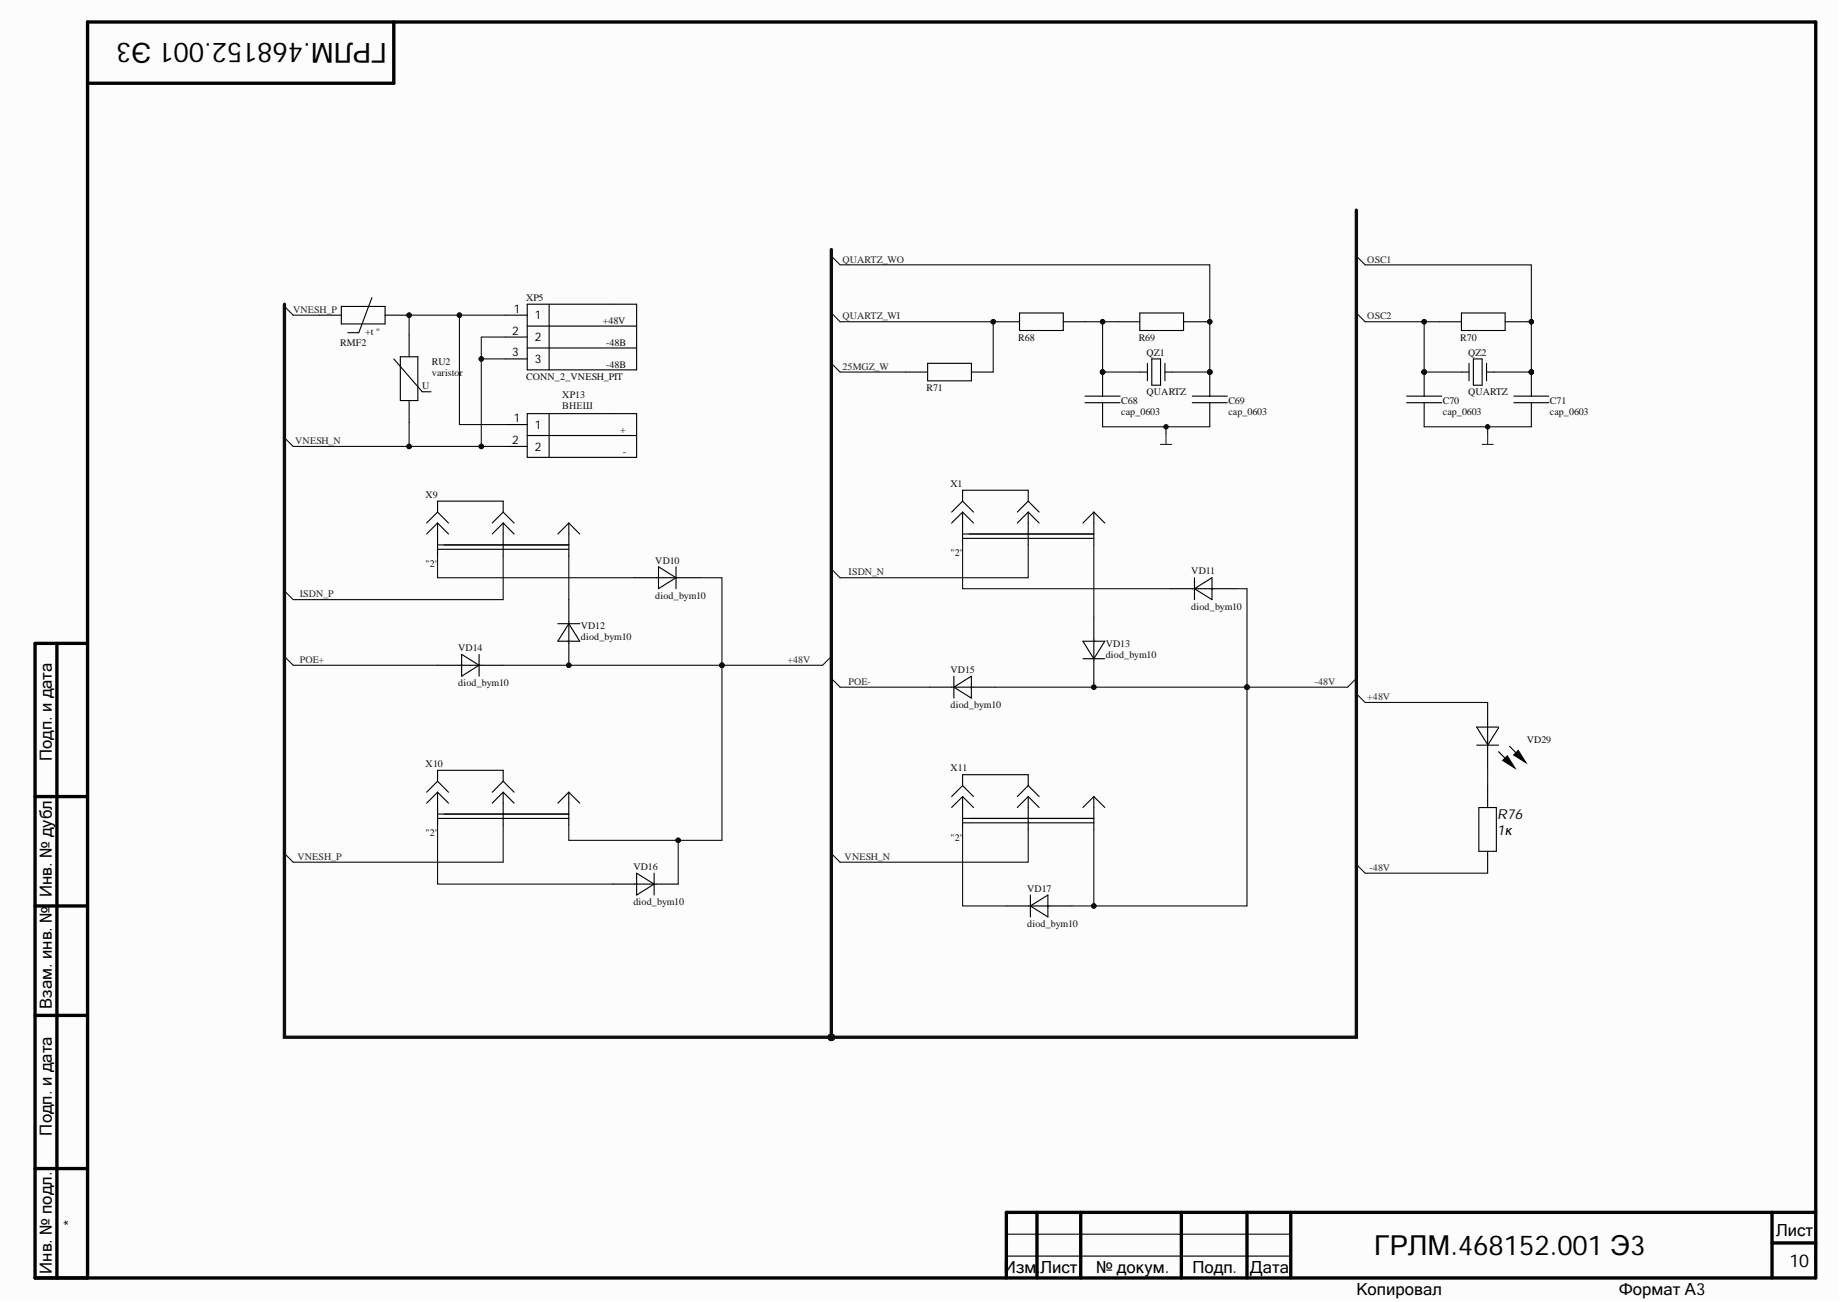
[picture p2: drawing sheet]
<svg xmlns="http://www.w3.org/2000/svg" width="420mm" height="297mm" viewBox="0 0 420 297" stroke-linecap="round" stroke-linejoin="round" font-family="sans-serif">
<defs><g id="words">
<g font-size="6.3">
<text x="88.2" y="9.8" transform="rotate(-180 88.2 9.8)">ГРЛМ.468152.001 Э3</text>
<text x="313.6" y="286.3">ГРЛМ.468152.001 Э3</text>
</g>
<text font-size="4.1" x="408.3" y="289">10</text>
<g font-size="3.8">
<text x="11.8" y="173.7" transform="rotate(-90 11.8 173.7)">Подп. и дата</text>
<text x="11.8" y="204.7" transform="rotate(-90 11.8 204.7)">Инв. № дубл.</text>
<text x="11.8" y="230.2" transform="rotate(-90 11.8 230.2)">Взам. инв. №</text>
<text x="11.8" y="259.1" transform="rotate(-90 11.8 259.1)">Подп. и дата</text>
<text x="17.3" y="279.7" transform="rotate(-90 17.3 279.7)">*</text>
<text x="405.3" y="281.9">Лист</text>
<text x="11.8" y="290.6" transform="rotate(-90 11.8 290.6)">Инв. № подл.</text>
<text x="229" y="290.5">Изм.</text>
<text x="237.4" y="290.5">Лист</text>
<text x="250.1" y="290.5">№ докум.</text>
<text x="272.1" y="290.5">Подп.</text>
<text x="285.2" y="290.5">Дата</text>
<text x="309.5" y="295.4">Копировал</text>
<text x="369.3" y="295.4">Формат А3</text>
</g>
<text font-size="3.2" x="341.6" y="190.5">1к</text>
<text font-size="3.2" fill="#0e0e0e" x="341.6" y="186.9">R76</text>
<g font-size="2.7">
<text x="117.2" y="71.4">1</text>
<text x="116.9" y="76.3">2</text>
<text x="122" y="77.9">2</text>
<text x="122" y="72.9">1</text>
<text x="116.9" y="81.3">3</text>
<text x="122" y="82.9">3</text>
<text x="116.9" y="101.3">2</text>
<text x="117.2" y="96.3">1</text>
<text x="122" y="97.8">1</text>
<text x="122" y="102.8">2</text>
</g>
<g font-size="2.3" fill="#262626">
<text x="192.2" y="59.9">QUARTZ_WO</text>
<text x="311.9" y="59.9">OSC1</text>
<text x="66.9" y="71.4">VNESH_P</text>
<text x="192.2" y="72.9">QUARTZ_WI</text>
<text x="311.9" y="72.9">OSC2</text>
<text x="192.2" y="84.4">25MGZ_W</text>
<text x="67.4" y="101.4">VNESH_N</text>
<text x="193.6" y="131.3">ISDN_N</text>
<text x="68.4" y="136.3">ISDN_P</text>
<text x="68.4" y="151.3">POE+</text>
<text x="179.7" y="151.3">+48V</text>
<text x="193.6" y="156.3">POE-</text>
<text x="299.9" y="156.3">-48V</text>
<text x="311.9" y="159.8">+48V</text>
<text x="67.9" y="196.2">VNESH_P</text>
<text x="192.7" y="196.2">VNESH_N</text>
<text x="312.5" y="198.7">-48V</text>
</g>
<g font-size="2.3" fill="#0e0e0e">
<text x="120" y="68.6">XP5</text>
<text x="83.3" y="76.4">+t</text>
<text x="137.5" y="73.9">+48V</text>
<text x="232.3" y="77.7">R68</text>
<text x="259.8" y="77.7">R69</text>
<text x="333.2" y="77.7">R70</text>
<text x="77.6" y="79">RMF2</text>
<text x="98.5" y="83.2">RU2</text>
<text x="138.3" y="78.9">-48B</text>
<text x="138.3" y="83.9">-48B</text>
<text x="261.6" y="81.2">QZ1</text>
<text x="334.9" y="81.2">QZ2</text>
<text x="96.3" y="88.9">U</text>
<text x="98.5" y="85.7">varistor</text>
<text x="120" y="86.7">CONN_2_VNESH_PIT</text>
<text x="211.4" y="89.2">R71</text>
<text x="128.3" y="90.9">XP13</text>
<text x="128.3" y="93.4">ВНЕШ</text>
<text x="255.8" y="92.1">C68</text>
<text x="255.8" y="94.7">cap_0603</text>
<text x="261.6" y="90.2">QUARTZ</text>
<text x="280.3" y="92.1">C69</text>
<text x="280.3" y="94.7">cap_0603</text>
<text x="329.2" y="92.1">C70</text>
<text x="329.2" y="94.7">cap_0603</text>
<text x="334.9" y="90.2">QUARTZ</text>
<text x="353.6" y="92.1">C71</text>
<text x="353.6" y="94.7">cap_0603</text>
<text x="141.5" y="98.8">+</text>
<text x="142.1" y="103.9">-</text>
<text x="97.1" y="113.6">X9</text>
<text x="216.9" y="111.1">X1</text>
<text x="97.1" y="129.3">&quot;2&quot;</text>
<text x="149.5" y="128.6">VD10</text>
<text x="216.9" y="126.9">&quot;2&quot;</text>
<text x="271.8" y="131">VD11</text>
<text x="149.5" y="136.6">diod_bym10</text>
<text x="132.5" y="143.5">VD12</text>
<text x="271.8" y="139.1">diod_bym10</text>
<text x="104.5" y="148.5">VD14</text>
<text x="132.5" y="146.1">diod_bym10</text>
<text x="252.3" y="147.6">VD13</text>
<text x="216.9" y="153.5">VD15</text>
<text x="252.3" y="150.1">diod_bym10</text>
<text x="104.5" y="156.6">diod_bym10</text>
<text x="216.9" y="161.5">diod_bym10</text>
<text x="348.4" y="169.6">VD29</text>
<text x="97.1" y="175">X10</text>
<text x="216.9" y="176">X11</text>
<text x="97.1" y="190.8">&quot;2&quot;</text>
<text x="216.9" y="191.8">&quot;2&quot;</text>
<text x="144.5" y="198.5">VD16</text>
<text x="234.4" y="203.5">VD17</text>
<text x="144.5" y="206.5">diod_bym10</text>
<text x="234.4" y="211.5">diod_bym10</text>
</g>
<text font-size="1.4" fill="#0e0e0e" x="85.9" y="75.6">о</text>
</g></defs>
<g fill="#fcfcfc">
<path d="M0 0h419.3v296.5h-419.3z" fill-rule="evenodd"/>
<path d="M0 0h419.3v296.5h-419.3z" fill-rule="evenodd"/>
</g>
<g fill="none" stroke="#000" stroke-width=".76">
<path d="M89.8 5v14h-69.8M13 146.8v144.8M20 146.8h-12v144.8h406.3v-286.6h-394.3v286.6M8 181.7h12M8 206.7h12M8 231.7h12M8 266.6h12M236.6 276.6v15M246.6 276.6v15M269.5 276.6v15M284.5 276.6v15M294.5 276.6v15"/>
<path d="M404.3 276.6v15M414.3 276.6h-184.7v15M404.3 283.6h10"/>
</g>
<g fill="none" stroke="#000" stroke-width=".25">
<path d="M260.1 84.9h1.7M261.8 82.9v4M262.8 81.9h2v6h-2zM265.8 84.9h1.7M265.8 82.9v4M99.8 116.8v-2.5h15v2.5M99.8 119.3v7.5M99.8 116.8l-2.5 2.5M99.8 116.8l2.5 2.5M99.8 119.3l-2.5 2.5M99.8 119.3l2.5 2.5M114.8 119.3v7.5"/>
<path d="M114.8 116.8l-2.5 2.5M114.8 116.8l2.5 2.5M114.8 119.3l-2.5 2.5M114.8 119.3l2.5 2.5M129.8 119.3v7.5M129.8 119.3l-2.5 2.5M129.8 119.3l2.5 2.5M219.6 114.3v-2.5h15v2.5M219.6 116.8v7.5M219.6 114.3l-2.5 2.5M219.6 114.3l2.5 2.5M219.6 116.8l-2.5 2.5"/>
<path d="M219.6 116.8l2.5 2.5M234.6 116.8v7.5M234.6 114.3l-2.5 2.5M234.6 114.3l2.5 2.5M234.6 116.8l-2.5 2.5M234.6 116.8l2.5 2.5M249.6 116.8v7.5M249.6 116.8l-2.5 2.5M249.6 116.8l2.5 2.5M99.8 124.3h30M99.8 125.3h30M129.8 136.8v15"/>
<path d="M144.7 131.8h15M150.2 129.3l4 2.5-4 2.5zM154.2 129.3v5M219.6 121.8h30M219.6 122.8h30M267 134.3h15M272.5 134.3l4-2.5v5zM272.5 131.8v5M99.8 151.8h15M105.3 149.3l4 2.5-4 2.5zM109.3 149.3v5M127.3 142.3h5"/>
<path d="M129.8 142.3l2.5 4h-5zM212.1 156.8h15M217.6 156.8l4-2.5v5zM217.6 154.3v5M247.1 146.3h5l-2.5 4zM247.1 150.3h5M249.6 140.8v15M99.8 178.2v-2.5h15v2.5M99.8 178.2l-2.5 2.5M99.8 178.2l2.5 2.5M114.8 178.2l-2.5 2.5M114.8 178.2l2.5 2.5"/>
<path d="M219.6 179.2v-2.5h15v2.5M219.6 179.2l-2.5 2.5M219.6 179.2l2.5 2.5M234.6 179.2l-2.5 2.5M234.6 179.2l2.5 2.5M99.8 180.7v7.5M99.8 180.7l-2.5 2.5M99.8 180.7l2.5 2.5M99.8 185.7h30M99.8 186.7h30M114.8 180.7v7.5M114.8 180.7l-2.5 2.5"/>
<path d="M114.8 180.7l2.5 2.5M129.8 180.7v7.5M129.8 180.7l-2.5 2.5M129.8 180.7l2.5 2.5M145.2 199.2l4 2.5-4 2.5zM149.2 199.2v5M219.6 186.7h30M219.6 181.7v7.5M219.6 181.7l-2.5 2.5M219.6 181.7l2.5 2.5M219.6 187.7h30M234.6 181.7v7.5"/>
<path d="M234.6 181.7l-2.5 2.5M234.6 181.7l2.5 2.5M249.6 181.7v7.5M249.6 181.7l-2.5 2.5M249.6 181.7l2.5 2.5M139.8 201.7h14.9M229.6 206.7h15M235.1 206.7l4-2.5v5zM235.1 204.2v5M229.6 281.6h64.9M229.6 286.6h64.9"/>
</g>
<path d="M64.9 69.9l2 2M64.9 99.9l2 2M64.9 134.8l2 2M189.7 129.8l2 2M64.9 149.8l2 2M189.7 149.8l-2 2M189.7 154.8l2 2M309.5 154.8l-2 2M64.9 194.7l2 2M189.7 194.7l2 2" fill="none" stroke="#0e0e0e" stroke-width=".25"/>
<circle cx="251.6" cy="84.9" r=".51" fill="#0e0e0e"/>
<circle cx="251.6" cy="84.9" r=".51" fill="none" stroke="#0e0e0e" stroke-width=".23"/>
<path d="M247.6 91.9h8M247.6 90.4h8M251.6 84.9v5.5M251.6 91.9v5.5" fill="none" stroke="#000" stroke-width=".25"/>
<circle cx="251.6" cy="84.9" r=".51" fill="#0e0e0e"/>
<circle cx="251.6" cy="84.9" r=".51" fill="none" stroke="#0e0e0e" stroke-width=".23"/>
<circle cx="276" cy="84.9" r=".51" fill="#0e0e0e"/>
<circle cx="276" cy="84.9" r=".51" fill="none" stroke="#0e0e0e" stroke-width=".23"/>
<path d="M272 91.9h8M272 90.4h8M276 84.9v5.5M276 91.9v5.5" fill="none" stroke="#000" stroke-width=".25"/>
<circle cx="276" cy="84.9" r=".51" fill="#0e0e0e"/>
<circle cx="276" cy="84.9" r=".51" fill="none" stroke="#0e0e0e" stroke-width=".23"/>
<g fill="none" stroke="#000" stroke-width=".25">
<path d="M227.6 73.4h5M232.6 71.4h10v4h-10zM242.6 73.4h5M255.1 73.4h5M260.1 71.4h9.9v4h-9.9zM270 73.4h5M206.6 84.9h5M211.6 82.9h10v4h-10zM221.6 84.9h5M333.4 84.9h1.8M335.2 82.9v4M336.2 81.9h2v6h-2z"/>
<path d="M339.2 84.9h1.7M339.2 82.9v4"/>
</g>
<path d="M266 98.9v2.5M264.8 101.4h2.5" fill="none" stroke="#262626" stroke-width=".25"/>
<path d="M189.7 58.4l2 2M189.7 71.4l2 2M189.7 82.9l2 2" fill="none" stroke="#0e0e0e" stroke-width=".25"/>
<circle cx="324.9" cy="84.9" r=".51" fill="#0e0e0e"/>
<circle cx="324.9" cy="84.9" r=".51" fill="none" stroke="#0e0e0e" stroke-width=".23"/>
<path d="M320.9 91.9h8M320.9 90.4h8M324.9 84.9v5.5M324.9 91.9v5.5" fill="none" stroke="#000" stroke-width=".25"/>
<circle cx="324.9" cy="84.9" r=".51" fill="#0e0e0e"/>
<circle cx="324.9" cy="84.9" r=".51" fill="none" stroke="#0e0e0e" stroke-width=".23"/>
<circle cx="349.4" cy="84.9" r=".51" fill="#0e0e0e"/>
<circle cx="349.4" cy="84.9" r=".51" fill="none" stroke="#0e0e0e" stroke-width=".23"/>
<path d="M345.4 91.9h8M345.4 90.4h8M349.4 84.9v5.5M349.4 91.9v5.5" fill="none" stroke="#000" stroke-width=".25"/>
<circle cx="349.4" cy="84.9" r=".51" fill="#0e0e0e"/>
<circle cx="349.4" cy="84.9" r=".51" fill="none" stroke="#0e0e0e" stroke-width=".23"/>
<g fill="none" stroke="#000" stroke-width=".25">
<path d="M72.9 71.9h5M77.9 69.9h10v4h-10zM84.9 67.9l-3 8h-2.5M87.8 71.9h5M93.3 76.4v5M115.3 76.9h5M115.3 71.9h5M120.3 69.4h24.9v15h-24.9zM120.3 74.4h24.9M120.3 79.4h24.9M125.3 69.4v15M328.4 73.4h5"/>
<path d="M333.4 71.4h10v4h-10zM343.4 73.4h5M89.8 81.9l6.5 7.5h2M91.3 81.4h4v10h-4zM93.3 91.4v5M115.3 81.9h5M115.3 96.9h5M120.3 94.4h24.9v9.9h-24.9zM120.3 99.4h24.9M125.3 94.4v9.9M115.3 101.9h5M336.9 170h5"/>
<path d="M339.4 160.3v14.9M339.4 179.2v5M341.9 165.9h-5l2.5 4M341.9 171.5l2.5 2.5M341.9 166l-2.5 4M342.8 173.5l1.1-1.1 1.7 2.8zM344.4 170.3l2.5 2.4M345.3 172.2l1.1-1 1.7 2.8zM337.4 184.2h4v10h-4zM339.4 194.2v5"/>
</g>
<path d="M339.4 98.9v2.5M338.1 101.4h2.6" fill="none" stroke="#262626" stroke-width=".25"/>
<path d="M309.5 58.4l2 2M309.5 71.4l2 2M99.8 126.8v5h44.9M114.8 126.8v10h-47.9M129.8 126.8v10M66.9 151.8h32.9M114.8 151.8h15M309.5 158.3l2 2M309.5 197.2l2 2" fill="none" stroke="#0e0e0e" stroke-width=".25"/>
<path d="M342.8 173.5l1.1-1.1 1.7 2.8zM345.3 172.2l1.1-1 1.7 2.8z" fill="#000"/>
<circle cx="129.8" cy="151.8" r=".51" fill="#0e0e0e"/>
<circle cx="129.8" cy="151.8" r=".51" fill="none" stroke="#0e0e0e" stroke-width=".23"/>
<path d="M159.7 131.8h5v20h-34.9" fill="none" stroke="#0e0e0e" stroke-width=".25"/>
<circle cx="164.7" cy="151.8" r=".51" fill="#0e0e0e"/>
<circle cx="164.7" cy="151.8" r=".51" fill="none" stroke="#0e0e0e" stroke-width=".23"/>
<circle cx="129.8" cy="151.8" r=".51" fill="#0e0e0e"/>
<circle cx="129.8" cy="151.8" r=".51" fill="none" stroke="#0e0e0e" stroke-width=".23"/>
<path d="M99.8 188.2v13.5h40M114.8 188.2v8.5h-47.9M129.8 188.2v3.5h24.9v10" fill="none" stroke="#0e0e0e" stroke-width=".25"/>
<circle cx="154.7" cy="191.7" r=".51" fill="#0e0e0e"/>
<circle cx="154.7" cy="191.7" r=".51" fill="none" stroke="#0e0e0e" stroke-width=".23"/>
<path d="M164.7 151.8v39.9h-10" fill="none" stroke="#0e0e0e" stroke-width=".25"/>
<circle cx="164.7" cy="151.8" r=".51" fill="#0e0e0e"/>
<circle cx="164.7" cy="151.8" r=".51" fill="none" stroke="#0e0e0e" stroke-width=".23"/>
<circle cx="154.7" cy="191.7" r=".51" fill="#0e0e0e"/>
<circle cx="154.7" cy="191.7" r=".51" fill="none" stroke="#0e0e0e" stroke-width=".23"/>
<path d="M234.6 124.3v7.5h-42.9M191.7 156.8h20.4M249.6 155.8v1h-22.5" fill="none" stroke="#0e0e0e" stroke-width=".25"/>
<circle cx="249.6" cy="156.8" r=".51" fill="#0e0e0e"/>
<circle cx="249.6" cy="156.8" r=".51" fill="none" stroke="#0e0e0e" stroke-width=".23"/>
<path d="M219.6 124.3v10h47.4M249.6 124.3v16.5M282 134.3h2.5v22.5h-34.9" fill="none" stroke="#0e0e0e" stroke-width=".25"/>
<circle cx="284.5" cy="156.8" r=".51" fill="#0e0e0e"/>
<circle cx="284.5" cy="156.8" r=".51" fill="none" stroke="#0e0e0e" stroke-width=".23"/>
<circle cx="249.6" cy="156.8" r=".51" fill="#0e0e0e"/>
<circle cx="249.6" cy="156.8" r=".51" fill="none" stroke="#0e0e0e" stroke-width=".23"/>
<path d="M219.6 189.2v17.5h10M234.6 189.2v7.5h-42.9M249.6 189.2v17.5h-5" fill="none" stroke="#0e0e0e" stroke-width=".25"/>
<circle cx="249.6" cy="206.7" r=".51" fill="#0e0e0e"/>
<circle cx="249.6" cy="206.7" r=".51" fill="none" stroke="#0e0e0e" stroke-width=".23"/>
<path d="M284.5 156.8v49.9h-34.9" fill="none" stroke="#0e0e0e" stroke-width=".25"/>
<circle cx="284.5" cy="156.8" r=".51" fill="#0e0e0e"/>
<circle cx="284.5" cy="156.8" r=".51" fill="none" stroke="#0e0e0e" stroke-width=".23"/>
<circle cx="284.5" cy="156.8" r=".51" fill="#0e0e0e"/>
<circle cx="284.5" cy="156.8" r=".51" fill="none" stroke="#0e0e0e" stroke-width=".23"/>
<circle cx="249.6" cy="206.7" r=".51" fill="#0e0e0e"/>
<circle cx="249.6" cy="206.7" r=".51" fill="none" stroke="#0e0e0e" stroke-width=".23"/>
<path d="M164.7 151.8h23" fill="none" stroke="#0e0e0e" stroke-width=".25"/>
<circle cx="164.7" cy="151.8" r=".51" fill="#0e0e0e"/>
<circle cx="164.7" cy="151.8" r=".51" fill="none" stroke="#0e0e0e" stroke-width=".23"/>
<path d="M251.6 84.9h8.5" fill="none" stroke="#0e0e0e" stroke-width=".25"/>
<circle cx="251.6" cy="84.9" r=".51" fill="#0e0e0e"/>
<circle cx="251.6" cy="84.9" r=".51" fill="none" stroke="#0e0e0e" stroke-width=".23"/>
<path d="M267.5 84.9h8.5" fill="none" stroke="#0e0e0e" stroke-width=".25"/>
<circle cx="276" cy="84.9" r=".51" fill="#0e0e0e"/>
<circle cx="276" cy="84.9" r=".51" fill="none" stroke="#0e0e0e" stroke-width=".23"/>
<path d="M275 73.4h1v11.5" fill="none" stroke="#0e0e0e" stroke-width=".25"/>
<circle cx="276" cy="84.9" r=".51" fill="#0e0e0e"/>
<circle cx="276" cy="84.9" r=".51" fill="none" stroke="#0e0e0e" stroke-width=".23"/>
<circle cx="276" cy="73.4" r=".51" fill="#0e0e0e"/>
<circle cx="276" cy="73.4" r=".51" fill="none" stroke="#0e0e0e" stroke-width=".23"/>
<path d="M251.6 97.4h24.4M266 97.4v1.5" fill="none" stroke="#0e0e0e" stroke-width=".25"/>
<circle cx="266" cy="97.4" r=".51" fill="#0e0e0e"/>
<circle cx="266" cy="97.4" r=".51" fill="none" stroke="#0e0e0e" stroke-width=".23"/>
<path d="M191.7 60.4h84.3v13" fill="none" stroke="#0e0e0e" stroke-width=".25"/>
<circle cx="276" cy="73.4" r=".51" fill="#0e0e0e"/>
<circle cx="276" cy="73.4" r=".51" fill="none" stroke="#0e0e0e" stroke-width=".23"/>
<path d="M191.7 73.4h35.9M191.7 84.9h14.9" fill="none" stroke="#0e0e0e" stroke-width=".25"/>
<circle cx="226.6" cy="73.4" r=".51" fill="#0e0e0e"/>
<circle cx="226.6" cy="73.4" r=".51" fill="none" stroke="#0e0e0e" stroke-width=".23"/>
<path d="M226.6 73.4v11.5" fill="none" stroke="#0e0e0e" stroke-width=".25"/>
<circle cx="226.6" cy="73.4" r=".51" fill="#0e0e0e"/>
<circle cx="226.6" cy="73.4" r=".51" fill="none" stroke="#0e0e0e" stroke-width=".23"/>
<path d="M255.1 73.4h-3.5v11.5" fill="none" stroke="#0e0e0e" stroke-width=".25"/>
<circle cx="251.6" cy="84.9" r=".51" fill="#0e0e0e"/>
<circle cx="251.6" cy="84.9" r=".51" fill="none" stroke="#0e0e0e" stroke-width=".23"/>
<circle cx="251.6" cy="73.4" r=".51" fill="#0e0e0e"/>
<circle cx="251.6" cy="73.4" r=".51" fill="none" stroke="#0e0e0e" stroke-width=".23"/>
<path d="M247.6 73.4h4" fill="none" stroke="#0e0e0e" stroke-width=".25"/>
<circle cx="251.6" cy="73.4" r=".51" fill="#0e0e0e"/>
<circle cx="251.6" cy="73.4" r=".51" fill="none" stroke="#0e0e0e" stroke-width=".23"/>
<path d="M324.9 84.9h8.5" fill="none" stroke="#0e0e0e" stroke-width=".25"/>
<circle cx="324.9" cy="84.9" r=".51" fill="#0e0e0e"/>
<circle cx="324.9" cy="84.9" r=".51" fill="none" stroke="#0e0e0e" stroke-width=".23"/>
<path d="M340.9 84.9h8.5" fill="none" stroke="#0e0e0e" stroke-width=".25"/>
<circle cx="349.4" cy="84.9" r=".51" fill="#0e0e0e"/>
<circle cx="349.4" cy="84.9" r=".51" fill="none" stroke="#0e0e0e" stroke-width=".23"/>
<path d="M348.4 73.4h1v11.5" fill="none" stroke="#0e0e0e" stroke-width=".25"/>
<circle cx="349.4" cy="84.9" r=".51" fill="#0e0e0e"/>
<circle cx="349.4" cy="84.9" r=".51" fill="none" stroke="#0e0e0e" stroke-width=".23"/>
<circle cx="349.4" cy="73.4" r=".51" fill="#0e0e0e"/>
<circle cx="349.4" cy="73.4" r=".51" fill="none" stroke="#0e0e0e" stroke-width=".23"/>
<path d="M324.9 97.4h24.5M339.4 97.4v1.5" fill="none" stroke="#0e0e0e" stroke-width=".25"/>
<circle cx="339.4" cy="97.4" r=".51" fill="#0e0e0e"/>
<circle cx="339.4" cy="97.4" r=".51" fill="none" stroke="#0e0e0e" stroke-width=".23"/>
<path d="M328.4 73.4h-3.5v11.5" fill="none" stroke="#0e0e0e" stroke-width=".25"/>
<circle cx="324.9" cy="84.9" r=".51" fill="#0e0e0e"/>
<circle cx="324.9" cy="84.9" r=".51" fill="none" stroke="#0e0e0e" stroke-width=".23"/>
<circle cx="324.9" cy="73.4" r=".51" fill="#0e0e0e"/>
<circle cx="324.9" cy="73.4" r=".51" fill="none" stroke="#0e0e0e" stroke-width=".23"/>
<path d="M311.5 73.4h13.4" fill="none" stroke="#0e0e0e" stroke-width=".25"/>
<circle cx="324.9" cy="73.4" r=".51" fill="#0e0e0e"/>
<circle cx="324.9" cy="73.4" r=".51" fill="none" stroke="#0e0e0e" stroke-width=".23"/>
<path d="M311.5 60.4h37.9v13" fill="none" stroke="#0e0e0e" stroke-width=".25"/>
<circle cx="349.4" cy="73.4" r=".51" fill="#0e0e0e"/>
<circle cx="349.4" cy="73.4" r=".51" fill="none" stroke="#0e0e0e" stroke-width=".23"/>
<path d="M284.5 156.8h23M311.5 160.3h27.9M339.4 175.2v4M311.5 199.2h27.9" fill="none" stroke="#0e0e0e" stroke-width=".25"/>
<circle cx="284.5" cy="156.8" r=".51" fill="#0e0e0e"/>
<circle cx="284.5" cy="156.8" r=".51" fill="none" stroke="#0e0e0e" stroke-width=".23"/>
<path d="M115.3 76.9h-5.5v5h5.5" fill="none" stroke="#0e0e0e" stroke-width=".25"/>
<circle cx="109.8" cy="81.9" r=".51" fill="#0e0e0e"/>
<circle cx="109.8" cy="81.9" r=".51" fill="none" stroke="#0e0e0e" stroke-width=".23"/>
<path d="M104.8 71.9v25h10.5" fill="none" stroke="#0e0e0e" stroke-width=".25"/>
<circle cx="104.8" cy="71.9" r=".51" fill="#0e0e0e"/>
<circle cx="104.8" cy="71.9" r=".51" fill="none" stroke="#0e0e0e" stroke-width=".23"/>
<path d="M109.8 81.9v20h5.5" fill="none" stroke="#0e0e0e" stroke-width=".25"/>
<circle cx="109.8" cy="81.9" r=".51" fill="#0e0e0e"/>
<circle cx="109.8" cy="81.9" r=".51" fill="none" stroke="#0e0e0e" stroke-width=".23"/>
<circle cx="109.8" cy="101.9" r=".51" fill="#0e0e0e"/>
<circle cx="109.8" cy="101.9" r=".51" fill="none" stroke="#0e0e0e" stroke-width=".23"/>
<path d="M66.9 71.9h6" fill="none" stroke="#0e0e0e" stroke-width=".25"/>
<path d="M309.5 47.9v188.7h-119.8v-179.7" fill="none" stroke="#0e0e0e" stroke-width=".76"/>
<circle cx="189.7" cy="236.6" r=".76" fill="#0e0e0e"/>
<circle cx="189.7" cy="236.6" r=".76" fill="none" stroke="#0e0e0e" stroke-width=".23"/>
<path d="M64.9 69.4v167.2h124.8" fill="none" stroke="#0e0e0e" stroke-width=".76"/>
<circle cx="189.7" cy="236.6" r=".76" fill="#0e0e0e"/>
<circle cx="189.7" cy="236.6" r=".76" fill="none" stroke="#0e0e0e" stroke-width=".23"/>
<path d="M66.9 101.9h42.9" fill="none" stroke="#0e0e0e" stroke-width=".25"/>
<circle cx="93.3" cy="101.9" r=".51" fill="#0e0e0e"/>
<circle cx="93.3" cy="101.9" r=".51" fill="none" stroke="#0e0e0e" stroke-width=".23"/>
<circle cx="109.8" cy="101.9" r=".51" fill="#0e0e0e"/>
<circle cx="109.8" cy="101.9" r=".51" fill="none" stroke="#0e0e0e" stroke-width=".23"/>
<path d="M92.8 71.9h22.5" fill="none" stroke="#0e0e0e" stroke-width=".25"/>
<circle cx="104.8" cy="71.9" r=".51" fill="#0e0e0e"/>
<circle cx="104.8" cy="71.9" r=".51" fill="none" stroke="#0e0e0e" stroke-width=".23"/>
<circle cx="93.3" cy="71.9" r=".51" fill="#0e0e0e"/>
<circle cx="93.3" cy="71.9" r=".51" fill="none" stroke="#0e0e0e" stroke-width=".23"/>
<path d="M93.3 96.4v5.5" fill="none" stroke="#0e0e0e" stroke-width=".25"/>
<circle cx="93.3" cy="101.9" r=".51" fill="#0e0e0e"/>
<circle cx="93.3" cy="101.9" r=".51" fill="none" stroke="#0e0e0e" stroke-width=".23"/>
<path d="M93.3 71.9v4.5" fill="none" stroke="#0e0e0e" stroke-width=".25"/>
<circle cx="93.3" cy="71.9" r=".51" fill="#0e0e0e"/>
<circle cx="93.3" cy="71.9" r=".51" fill="none" stroke="#0e0e0e" stroke-width=".23"/>
<use href="#words"/>
</svg>
